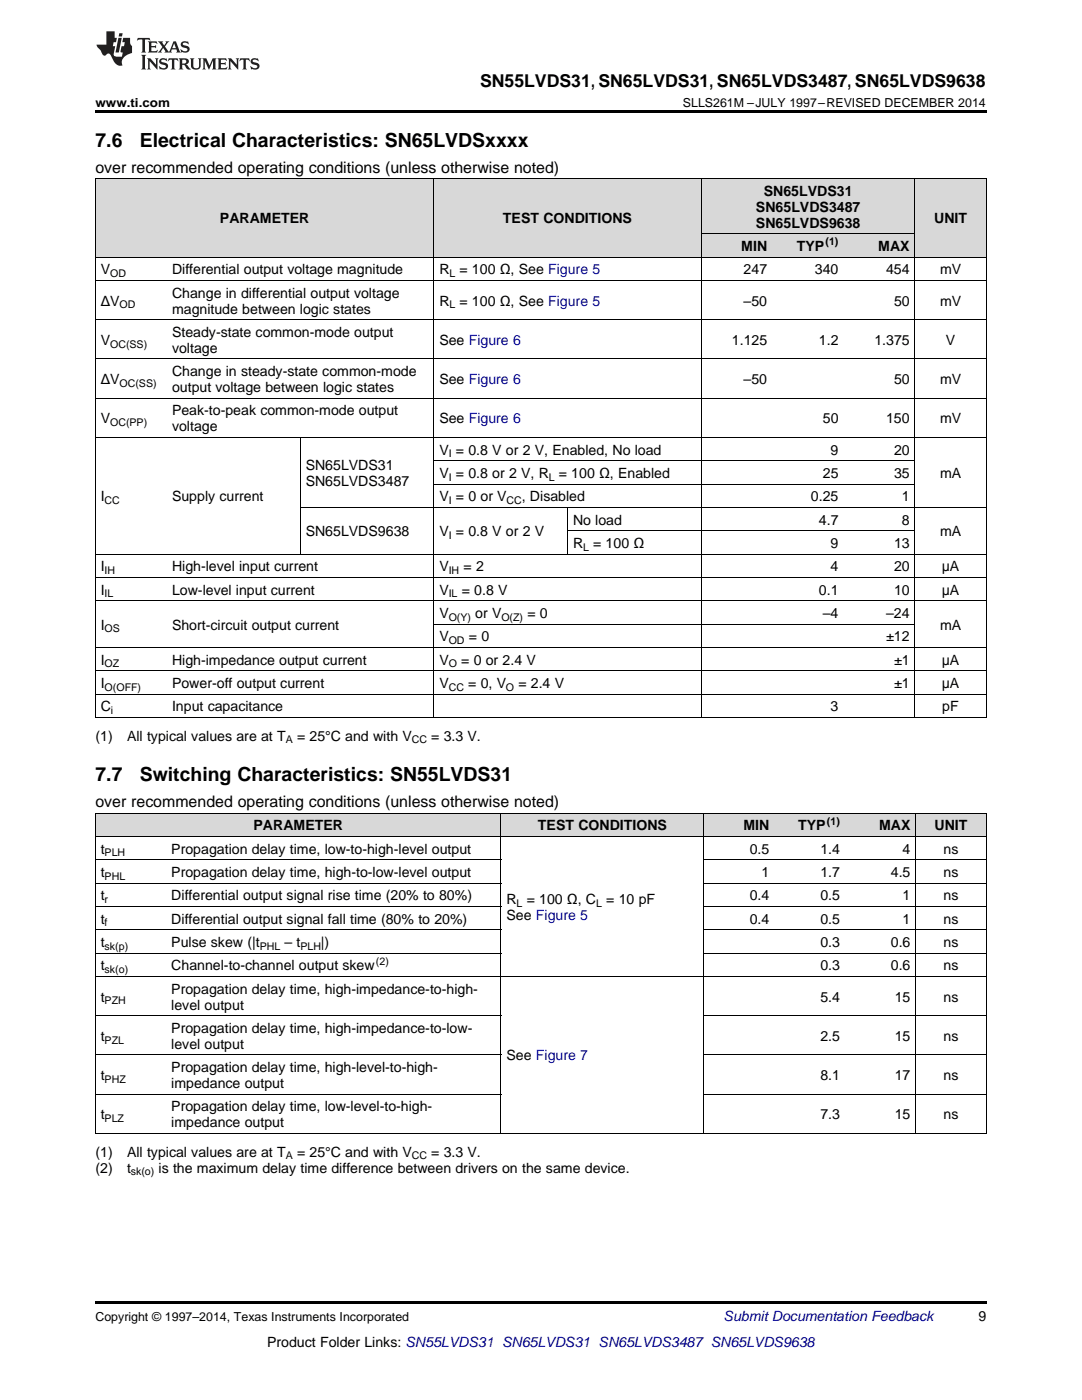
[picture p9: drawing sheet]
<svg xmlns="http://www.w3.org/2000/svg" width="216mm" height="279mm" viewBox="0 0 216 279" stroke-linecap="round" stroke-linejoin="round" font-family="sans-serif">
<defs><g id="words">
<g font-size="3.9">
<text x="19" y="29.3">7.6</text>
<text x="27.9" y="29.3">Electrical Characteristics: SN65LVDSxxxx</text>
<text x="19" y="155.9">7.7</text>
<text x="27.9" y="155.9">Switching Characteristics: SN55LVDS31</text>
</g>
<text font-size="3.5" x="95.8" y="17.3">SN55LVDS31, SN65LVDS31, SN65LVDS3487, SN65LVDS9638</text>
<g font-size="3.2">
<text x="19" y="34.4">over recommended operating conditions (unless otherwise noted)</text>
<text x="19" y="161">over recommended operating conditions (unless otherwise noted)</text>
</g>
<g font-size="2.8">
<text x="152.4" y="39.1">SN65LVDS31</text>
<text x="43.9" y="44.6">PARAMETER</text>
<text x="100.4" y="44.6">TEST CONDITIONS</text>
<text x="150.8" y="42.3">SN65LVDS3487</text>
<text x="150.8" y="45.4">SN65LVDS9638</text>
<text x="186.4" y="44.6">UNIT</text>
<text x="147.9" y="50.1">MIN</text>
<text x="159" y="50.1">TYP</text>
<text x="175.3" y="50.1">MAX</text>
<text x="20.1" y="54.8">V</text>
<text x="34.3" y="54.8">Differential output voltage magnitude</text>
<text x="34.3" y="59.4">Change in differential output voltage</text>
<text x="87.7" y="54.8">R</text>
<text x="91.7" y="54.8">= 100 Ω, See Figure 5</text>
<text x="148.4" y="54.8">247</text>
<text x="162.6" y="54.8">340</text>
<text x="176.8" y="54.8">454</text>
<text x="187.6" y="54.8">mV</text>
<text x="20.1" y="61">ΔV</text>
<text x="34.3" y="62.6">magnitude between logic states</text>
<text x="87.7" y="61">R</text>
<text x="91.7" y="61">= 100 Ω, See Figure 5</text>
<text x="148.4" y="61">–50</text>
<text x="178.4" y="61">50</text>
<text x="187.6" y="61">mV</text>
<text x="20.1" y="68.8">V</text>
<text x="34.3" y="67.2">Steady-state common-mode output</text>
<text x="34.3" y="70.4">voltage</text>
<text x="87.7" y="68.8">See Figure 6</text>
<text x="146" y="68.8">1.125</text>
<text x="163.4" y="68.8">1.2</text>
<text x="174.5" y="68.8">1.375</text>
<text x="188.7" y="68.8">V</text>
<text x="20.1" y="76.7">ΔV</text>
<text x="34.3" y="75.1">Change in steady-state common-mode</text>
<text x="87.7" y="76.7">See Figure 6</text>
<text x="148.4" y="76.7">–50</text>
<text x="178.4" y="76.7">50</text>
<text x="187.6" y="76.7">mV</text>
<text x="34.3" y="78.2">output voltage between logic states</text>
<text x="34.3" y="82.9">Peak-to-peak common-mode output</text>
<text x="20.1" y="84.5">V</text>
<text x="34.3" y="86.1">voltage</text>
<text x="87.7" y="84.5">See Figure 6</text>
<text x="164.2" y="84.5">50</text>
<text x="176.8" y="84.5">150</text>
<text x="187.6" y="84.5">mV</text>
<text x="61" y="93.8">SN65LVDS31</text>
<text x="87.7" y="90.7">V = 0.8 V or 2 V, Enabled, No load</text>
<text x="87.7" y="95.4">V = 0.8 or 2 V, R = 100 Ω, Enabled</text>
<text x="164.2" y="95.4">25</text>
<text x="165.7" y="90.7">9</text>
<text x="178.4" y="90.7">20</text>
<text x="178.4" y="95.4">35</text>
<text x="187.6" y="95.4">mA</text>
<text x="20.1" y="100">I</text>
<text x="34.3" y="100">Supply current</text>
<text x="61" y="97">SN65LVDS3487</text>
<text x="87.7" y="100">V = 0 or V</text>
<text x="104.1" y="100">, Disabled</text>
<text x="161.8" y="100">0.25</text>
<text x="180" y="100">1</text>
<text x="61" y="107">SN65LVDS9638</text>
<text x="87.7" y="107">V = 0.8 V or 2 V</text>
<text x="114.3" y="104.7">No load</text>
<text x="163.4" y="104.7">4.7</text>
<text x="180" y="104.7">8</text>
<text x="187.6" y="107">mA</text>
<text x="114.3" y="109.4">R</text>
<text x="118.4" y="109.4">= 100 Ω</text>
<text x="165.7" y="109.4">9</text>
<text x="178.4" y="109.4">13</text>
<text x="20.1" y="114">I</text>
<text x="20.1" y="118.7">I</text>
<text x="34.3" y="114">High-level input current</text>
<text x="34.3" y="118.7">Low-level input current</text>
<text x="87.7" y="114">V</text>
<text x="87.7" y="118.7">V</text>
<text x="92.1" y="118.7">= 0.8 V</text>
<text x="92.5" y="114">= 2</text>
<text x="163.4" y="118.7">0.1</text>
<text x="165.7" y="114">4</text>
<text x="178.4" y="114">20</text>
<text x="178.4" y="118.7">10</text>
<text x="187.9" y="114">μA</text>
<text x="187.9" y="118.7">μA</text>
<text x="20.1" y="125.7">I</text>
<text x="34.3" y="125.7">Short-circuit output current</text>
<text x="87.7" y="123.3">V</text>
<text x="94.8" y="123.3">or V</text>
<text x="105.2" y="123.3">= 0</text>
<text x="164.2" y="123.3">–4</text>
<text x="176.8" y="123.3">–24</text>
<text x="187.6" y="125.7">mA</text>
<text x="87.7" y="128">V</text>
<text x="93.6" y="128">= 0</text>
<text x="176.8" y="128">±12</text>
<text x="20.1" y="132.6">I</text>
<text x="20.1" y="137.3">I</text>
<text x="34.3" y="132.6">High-impedance output current</text>
<text x="34.3" y="137.3">Power-off output current</text>
<text x="87.7" y="132.6">V</text>
<text x="87.7" y="137.3">V</text>
<text x="92" y="132.6">= 0 or 2.4 V</text>
<text x="93.4" y="137.3">= 0, V</text>
<text x="103.4" y="137.3">= 2.4 V</text>
<text x="178.4" y="132.6">±1</text>
<text x="178.4" y="137.3">±1</text>
<text x="187.9" y="132.6">μA</text>
<text x="187.9" y="137.3">μA</text>
<text x="20.1" y="142">C</text>
<text x="34.3" y="142">Input capacitance</text>
<text x="165.7" y="142">3</text>
<text x="188" y="142">pF</text>
<text x="19" y="147.8">(1)</text>
<text x="25.4" y="147.8">All typical values are at T</text>
<text x="59.3" y="147.8">= 25°C and with V</text>
<text x="86" y="147.8">= 3.3 V.</text>
<text x="50.6" y="165.7">PARAMETER</text>
<text x="107.4" y="165.7">TEST CONDITIONS</text>
<text x="148.3" y="165.7">MIN</text>
<text x="159.3" y="165.7">TYP</text>
<text x="175.4" y="165.7">MAX</text>
<text x="186.5" y="165.7">UNIT</text>
<text x="20.1" y="170.4">t</text>
<text x="34.2" y="170.4">Propagation delay time, low-to-high-level output</text>
<text x="149.6" y="170.4">0.5</text>
<text x="163.7" y="170.4">1.4</text>
<text x="180.1" y="170.4">4</text>
<text x="188.3" y="170.4">ns</text>
<text x="20.1" y="175">t</text>
<text x="20.1" y="179.7">t</text>
<text x="34.2" y="175">Propagation delay time, high-to-low-level output</text>
<text x="34.2" y="179.7">Differential output signal rise time (20% to 80%)</text>
<text x="149.6" y="179.7">0.4</text>
<text x="151.9" y="175">1</text>
<text x="163.7" y="175">1.7</text>
<text x="163.7" y="179.7">0.5</text>
<text x="177.8" y="175">4.5</text>
<text x="180.1" y="179.7">1</text>
<text x="188.3" y="175">ns</text>
<text x="188.3" y="179.7">ns</text>
<text x="20.1" y="184.3">t</text>
<text x="34.2" y="184.3">Differential output signal fall time (80% to 20%)</text>
<text x="101.1" y="180.4">R</text>
<text x="101.1" y="183.6">See Figure 5</text>
<text x="105.1" y="180.4">= 100 Ω, C</text>
<text x="121" y="180.4">= 10 pF</text>
<text x="149.6" y="184.3">0.4</text>
<text x="163.7" y="184.3">0.5</text>
<text x="180.1" y="184.3">1</text>
<text x="188.3" y="184.3">ns</text>
<text x="20.1" y="189">t</text>
<text x="34.2" y="189">Pulse skew (|t</text>
<text x="56.8" y="189">– t</text>
<text x="64.1" y="189">|)</text>
<text x="163.7" y="189">0.3</text>
<text x="177.8" y="189">0.6</text>
<text x="188.3" y="189">ns</text>
<text x="20.1" y="193.6">t</text>
<text x="34.2" y="193.6">Channel-to-channel output skew</text>
<text x="163.7" y="193.6">0.3</text>
<text x="177.8" y="193.6">0.6</text>
<text x="188.3" y="193.6">ns</text>
<text x="20.1" y="199.9">t</text>
<text x="34.2" y="198.3">Propagation delay time, high-impedance-to-high-</text>
<text x="34.2" y="201.5">level output</text>
<text x="163.7" y="199.9">5.4</text>
<text x="178.5" y="199.9">15</text>
<text x="188.3" y="199.9">ns</text>
<text x="20.1" y="207.7">t</text>
<text x="34.2" y="206.1">Propagation delay time, high-impedance-to-low-</text>
<text x="34.2" y="209.3">level output</text>
<text x="163.7" y="207.7">2.5</text>
<text x="178.5" y="207.7">15</text>
<text x="188.3" y="207.7">ns</text>
<text x="20.1" y="215.5">t</text>
<text x="34.2" y="214">Propagation delay time, high-level-to-high-</text>
<text x="101.1" y="211.6">See Figure 7</text>
<text x="163.7" y="215.5">8.1</text>
<text x="178.5" y="215.5">17</text>
<text x="188.3" y="215.5">ns</text>
<text x="34.2" y="217.1">impedance output</text>
<text x="34.2" y="221.8">Propagation delay time, low-level-to-high-</text>
<text x="20.1" y="223.4">t</text>
<text x="34.2" y="225">impedance output</text>
<text x="163.7" y="223.4">7.3</text>
<text x="178.5" y="223.4">15</text>
<text x="188.3" y="223.4">ns</text>
<text x="19" y="230.8">(1)</text>
<text x="19" y="234">(2)</text>
<text x="25.4" y="230.8">All typical values are at T</text>
<text x="25.4" y="234">t</text>
<text x="31.6" y="234">is the maximum delay time difference between drivers on the same device.</text>
<text x="59.3" y="230.8">= 25°C and with V</text>
<text x="86" y="230.8">= 3.3 V.</text>
<text x="195.3" y="263.6">9</text>
<text x="53.3" y="268.9">Product Folder Links: SN55LVDS31 SN65LVDS31 SN65LVDS3487 SN65LVDS9638</text>
</g>
<text font-size="2.8" fill="#0000c8" x="144.4" y="263.6">Submit Documentation Feedback</text>
<g font-size="2.5">
<text x="19" y="21.4">www.ti.com</text>
<text x="136.3" y="21.4">SLLS261M –JULY 1997–REVISED DECEMBER 2014</text>
<text x="19" y="263.6">Copyright © 1997–2014, Texas Instruments Incorporated</text>
</g>
<g font-size="2.1">
<text x="164.7" y="49">(1)</text>
<text x="22" y="55.3">OD</text>
<text x="89.7" y="55.3">L</text>
<text x="23.8" y="61.6">OD</text>
<text x="89.7" y="61.6">L</text>
<text x="22" y="69.4">OC(SS)</text>
<text x="23.8" y="77.2">OC(SS)</text>
<text x="22" y="85.1">OC(PP)</text>
<text x="89.5" y="91.3">I</text>
<text x="89.5" y="96">I</text>
<text x="109.5" y="96">L</text>
<text x="20.9" y="100.6">CC</text>
<text x="89.5" y="100.6">I</text>
<text x="101.1" y="100.6">CC</text>
<text x="89.5" y="107.6">I</text>
<text x="116.3" y="109.9">L</text>
<text x="20.9" y="114.6">IH</text>
<text x="20.9" y="119.2">IL</text>
<text x="89.5" y="114.6">IH</text>
<text x="89.5" y="119.2">IL</text>
<text x="89.5" y="123.9">O(Y)</text>
<text x="100" y="123.9">O(Z)</text>
<text x="20.9" y="126.2">OS</text>
<text x="89.5" y="128.6">OD</text>
<text x="20.9" y="133.2">OZ</text>
<text x="20.9" y="137.9">O(OFF)</text>
<text x="89.5" y="133.2">O</text>
<text x="89.5" y="137.9">CC</text>
<text x="101" y="137.9">O</text>
<text x="22.1" y="142.5">i</text>
<text x="57" y="148.4">A</text>
<text x="82.2" y="148.4">CC</text>
<text x="165" y="164.6">(1)</text>
<text x="20.9" y="170.9">PLH</text>
<text x="20.9" y="175.6">PHL</text>
<text x="20.9" y="180.2">r</text>
<text x="20.9" y="184.9">f</text>
<text x="103.1" y="181">L</text>
<text x="119" y="181">L</text>
<text x="20.9" y="189.5">sk(p)</text>
<text x="51.8" y="189.5">PHL</text>
<text x="59.9" y="189.5">PLH</text>
<text x="20.9" y="194.2">sk(o)</text>
<text x="75" y="192.5">(2)</text>
<text x="20.9" y="200.4">PZH</text>
<text x="20.9" y="208.3">PZL</text>
<text x="20.9" y="216.1">PHZ</text>
<text x="20.9" y="223.9">PLZ</text>
<text x="57" y="231.4">A</text>
<text x="82.2" y="231.4">CC</text>
<text x="26.1" y="234.6">sk(o)</text>
</g>
</g></defs>
<g fill="#d8d8d8">
<path d="M19 162.3h14.1v4.7h-14.1z"/>
<path d="M33.1 162.3h66.9v4.7h-66.9z"/>
<path d="M100 162.3h40.5v4.7h-40.5z"/>
<path d="M140.5 162.3h14.1v4.7h-14.1z"/>
<path d="M154.6 162.3h14.1v4.7h-14.1z"/>
<path d="M168.7 162.3h14v4.7h-14z"/>
<path d="M182.7 162.3h14.1v4.7h-14.1z"/>
<path d="M19 35.7h14.3v15.7h-14.3z"/>
<path d="M33.3 35.7h26.6v15.7h-26.6z"/>
<path d="M59.9 35.7h26.7v15.7h-26.7z"/>
<path d="M86.6 35.7h26.7v15.7h-26.7z"/>
<path d="M113.3 35.7h26.6v15.7h-26.6z"/>
<path d="M139.9 46.7h14.3v4.7h-14.3z"/>
<path d="M154.2 46.7h14.2v4.7h-14.2z"/>
<path d="M168.4 46.7h14.2v4.7h-14.2z"/>
<path d="M182.6 35.7h14.2v15.7h-14.2z"/>
<path d="M139.9 35.7h14.3v11h-14.3z"/>
<path d="M154.2 35.7h14.2v11h-14.2z"/>
<path d="M168.4 35.7h14.2v11h-14.2z"/>
</g>
<g fill="#000">
<path d="M19 22h177.8v.5h-177.8zM19 143.2h.2zM59.8 143.2h.1zM86.5 143.2h.1zM113.2 143.2h.1zM139.8 143.2h.1zM154.1 143.2h.1zM168.3 143.2h.1zM182.5 143.2h.1zM196.7 143.2h.1zM19 226.2h.2zM99.9 226.2h.1z"/>
<path d="M140.4 226.2h.1zM154.5 226.2h.1zM168.6 226.2h.1zM182.6 226.2h.1zM196.7 226.2h.1zM19 259.7h177.8v.5h-177.8z"/>
</g>
<g fill="none" stroke="#000" stroke-width=".2">
<path d="M19 35.6l177.8 .1v107.5M19.1 35.7v107.5M86.6 35.7v107.5M139.9 35.7v107.5M182.5 35.7v107.5M19 56h177.8M19 51.3h177.8M139.9 46.7h42.7M19 79.5h177.8M19 71.6h177.8M19 63.8h177.8M19 87.3h177.8"/>
<path d="M59.9 87.3v23.3M86.6 96.6h96M86.6 92h96M19 119.9h177.8M19 115.2h177.8M19 110.6h177.8M59.9 101.3h136.9M113.2 101.3v9.3M113.3 105.9h69.3M19 138.5h177.8M19 133.9h177.8M19 129.2h177.8"/>
<path d="M86.6 124.5h96M19 143.2h177.8M19 176.2h81M19 171.6h81M19 166.9h177.8M19 162.3h177.8M19.1 162.3v63.9M100 162.3v63.9M140.5 162.3v63.9M140.5 176.2h56.3M140.5 171.6h56.3M182.7 162.3v63.9"/>
<path d="M196.8 162.3v63.9M19 194.9h177.8M19 190.2h81M19 185.5h81M19 180.9h81M140.5 190.2h56.3M140.5 185.5h56.3M140.5 180.9h56.3M19 218.4h81M19 210.5h81M19 202.7h81M140.5 218.4h56.3"/>
<path d="M140.5 210.5h56.3M140.5 202.7h56.3M19 226.2h177.8"/>
</g>
<g fill="#231f20">
<path d="M27.5 7.6l-.1 .5 .4-.2h.6v.1v2.1l-.2 .4h1l-.3-.4v-2.1l.1-.1h.5l.5 .2-.2-.5zM29.5 8.3l.2 .3v1.5l-.2 .4h1.8l.2-.6a1.04 1.04 0 0 1-1.3 .2v-.7h.6l.3 .2v-.6l-.3 .2h-.6v-.6l.8-.1 .4 .3-.2-.5zM31.5 8.3l.9 1.1-.9 1.1h.8l-.2-.2 .5-.7 .4 .7-.2 .2h1.5l-.1-.2 .1-.4h.9l.1 .4-.2 .2h1l-.3-.3-.7-1.9h-.5l-.9 2-.8-1 .9-1h-.8l.1 .3-.3 .5-.4-.6 .2-.2zM34.7 8.6l.4 1h-.7zM36.3 8.4a.63 .63 0 0 0-.2 .7 .63 .63 0 0 0 .6 .4l.6 .2 .1 .2a.75 .75 0 0 1-.7 .4 .75 .75 0 0 1-.6-.5l.1 .7 .1-.1a1.11 1.11 0 0 0 1.5-.6 1.13 1.13 0 0 0-1.2-.8l-.1-.4a1.04 1.04 0 0 1 1.2 .2l-.2-.5-.1 .1-.5-.2zM28.2 10.9l.2 .4v2.2l-.2 .4h1l-.3-.4v-2.2l.3-.4zM29.3 11.6l.3 .4v1.5l-.3 .4h.8l-.2-.4v-1.3l1.5 1.7v-1.9l.2-.4h-.7l.2 .4v.9l-1.1-1.3zM32 11.8a.62 .62 0 0 0-.2 .7 .62 .62 0 0 0 .6 .4l.6 .1 .1 .3a.76 .76 0 0 1-.7 .3 .76 .76 0 0 1-.6-.4l.1 .7 .1-.1a1.11 1.11 0 0 0 1.5-.6 1.13 1.13 0 0 0-1.2-.8l-.1-.4a1.04 1.04 0 0 1 1.2 .2l-.2-.6-.1 .1-.5-.1zM33.7 11.6l-.2 .6a.61 .61 0 0 1 .8-.3v1.6l-.2 .4h.9l-.2-.4v-1.6a.63 .63 0 0 1 .8 .3l-.2-.6zM35.6 11.6l.3 .4v1.5l-.3 .4h1l-.2-.2v-.8l.5 .2a.76 .76 0 0 0 1.2 .7l-1-1a.58 .58 0 0 0 .6-.5 .58 .58 0 0 0-.5-.6zM36.4 11.9h.1a.45 .45 0 0 1 .5 .1 .45 .45 0 0 1 .1 .5l-.7 .2zM37.9 11.6l.2 .2a2.17 2.17 0 0 0 .3 1.9 .99 .99 0 0 0 1.6-.6v-1.1l.2-.4h-.7l.2 .2a1.92 1.92 0 0 1-.2 1.8 .6 .6 0 0 1-.9-.5v-1.1l.2-.4zM40.4 11.6l.2 .4v1.5l-.2 .4h.7l-.2-.4v-1.4l.8 1.8 .8-1.8v1.4l-.2 .4h.9l-.2-.4v-1.5l.2-.4h-.8l-.6 1.5-.6-1.5zM43.4 11.6l.2 .4v1.5l-.2 .4h1.8l.2-.6a1.04 1.04 0 0 1-1.3 .1v-.6h.5l.4 .2v-.6l-.4 .2h-.5v-.7h.8l.3 .3-.1-.6zM45.5 11.6l.2 .4v1.5l-.2 .4h.7l-.2-.4v-1.3l1.5 1.7v-1.9l.2-.4h-.7l.2 .4v.9l-1.1-1.3zM47.9 11.6l-.1 .6a.61 .61 0 0 1 .8-.3v1.6l-.3 .4h1l-.3-.4 .1-1.6a.63 .63 0 0 1 .7 .3l-.1-.6zM50.2 11.8a.62 .62 0 0 0-.2 .7 .62 .62 0 0 0 .6 .4l.6 .1 .2 .3a.76 .76 0 0 1-.8 .3 .76 .76 0 0 1-.6-.4l.1 .7 .2-.1a1.11 1.11 0 0 0 1.5-.6 1.13 1.13 0 0 0-1.3-.8l-.1-.4a1.04 1.04 0 0 1 1.2 .2l-.1-.6-.2 .1-.5-.1z"/>
<path d="M21.2 6.3v2.6h-1.9l.1 .4 .7 .9a.91 .91 0 0 0 1 .8 .56 .56 0 0 1 .5-.3 .56 .56 0 0 1 .5 .3l.4 .8a1.53 1.53 0 0 0 1.9 1.2 1.54 1.54 0 0 1 1-2.1l.9-.3v-1.4a1.52 1.52 0 0 1-.3-1.6h-1.4l-.2 .8h.5l-.2 .8h-.4l-.2 1v.2l.4 .1-.2 .8a1.93 1.93 0 0 1-1.6-.3l.3-1.8h-.5l.2-.8h.4l.2-.8h-.4v-1.3zM23.6 7.6l-.6 2.9h.7l.6-2.9zM23.8 6.6l-.1 .7h.6l.2-.7z"/>
</g>
<use href="#words"/>
</svg>
